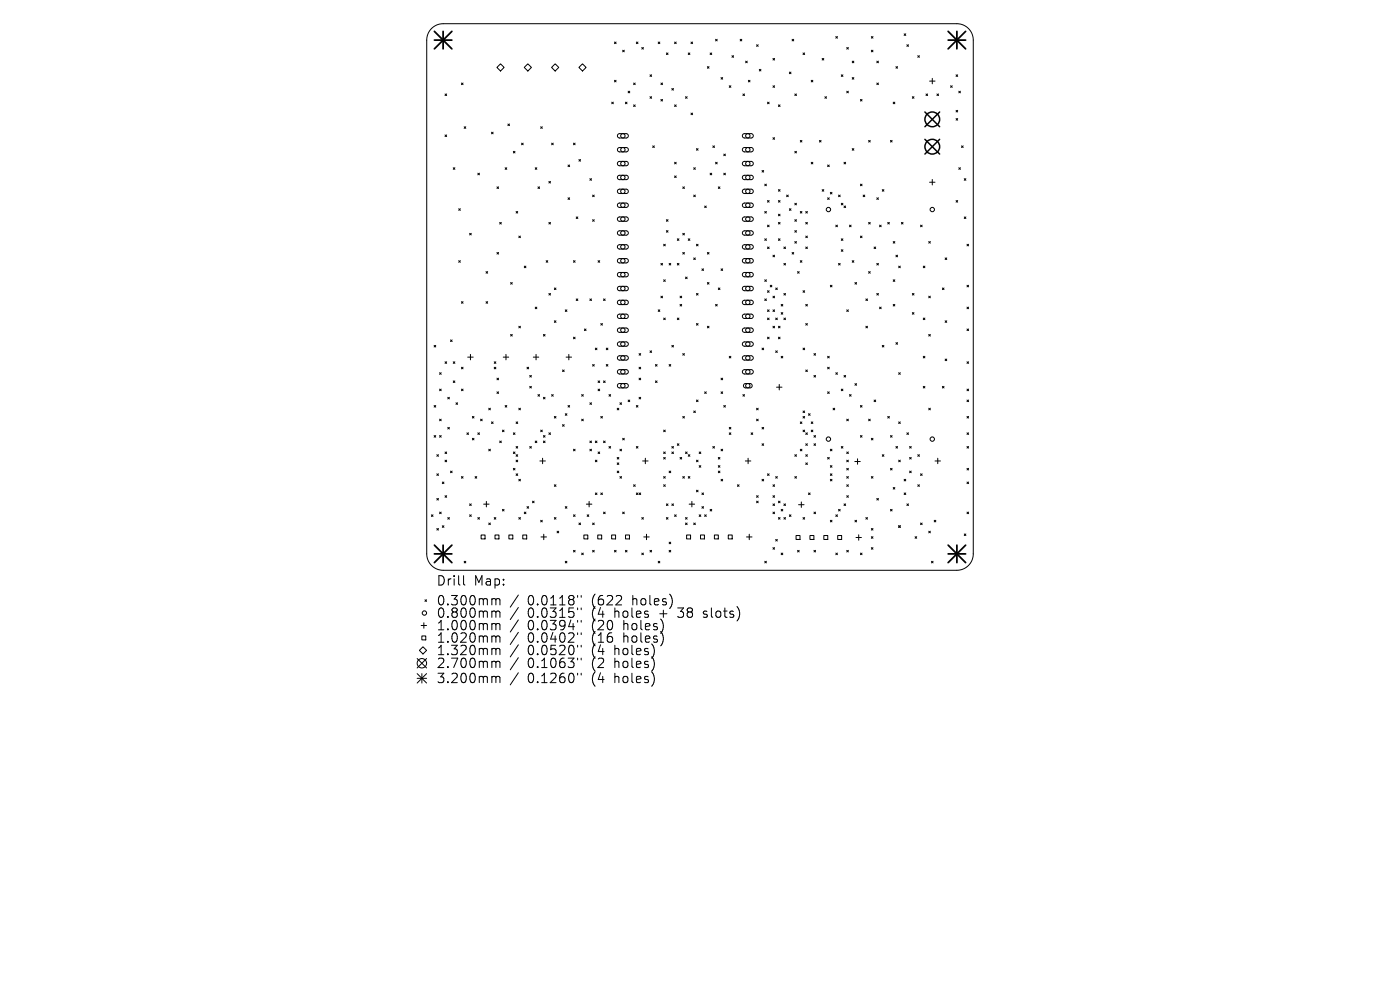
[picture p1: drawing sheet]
<svg xmlns="http://www.w3.org/2000/svg" width="297mm" height="210mm" viewBox="0 0 297 210" stroke-linecap="round" stroke-linejoin="round" font-family="sans-serif">
<defs><g id="words">
<g font-size="2.8">
<text x="92.5" y="124.5">Drill</text>
<text x="100.5" y="124.5">Map:</text>
<text x="92.5" y="128.7">0.300mm</text>
<text x="92.5" y="131.3">0.800mm</text>
<text x="111.9" y="128.7">0.0118&quot;</text>
<text x="111.9" y="131.3">0.0315&quot;</text>
<text x="125.7" y="128.7">(622</text>
<text x="125.7" y="131.3">(4</text>
<text x="130.6" y="131.3">holes</text>
<text x="134.4" y="128.7">holes)</text>
<text x="140.4" y="131.3">+</text>
<text x="144.6" y="131.3">38</text>
<text x="150.1" y="131.3">slots)</text>
<text x="92.5" y="134">1.000mm</text>
<text x="92.5" y="136.6">1.020mm</text>
<text x="111.9" y="134">0.0394&quot;</text>
<text x="111.9" y="136.6">0.0402&quot;</text>
<text x="125.7" y="134">(20</text>
<text x="125.7" y="136.6">(16</text>
<text x="132.5" y="134">holes)</text>
<text x="132.5" y="136.6">holes)</text>
<text x="92.5" y="139.3">1.320mm</text>
<text x="92.5" y="142">2.700mm</text>
<text x="111.9" y="139.3">0.0520&quot;</text>
<text x="111.9" y="142">0.1063&quot;</text>
<text x="125.7" y="139.3">(4</text>
<text x="125.7" y="142">(2</text>
<text x="130.6" y="139.3">holes)</text>
<text x="130.6" y="142">holes)</text>
<text x="92.5" y="145.2">3.200mm</text>
<text x="111.9" y="145.2">0.1260&quot;</text>
<text x="125.7" y="145.2">(4</text>
<text x="130.6" y="145.2">holes)</text>
</g>
</g></defs>
<g fill="none" stroke="#000" stroke-width=".21">
<path d="M91.5 6a3.5 3.5 0 0 1 2.5-1h109a3.5 3.5 0 0 1 3.5 3.5v109a3.5 3.5 0 0 1-3.5 3.5h-109a3.5 3.5 0 0 1-3.5-3.5v-109a3.5 3.5 0 0 1 1-2.5zM94.4 19.9l.4 .4M94.8 19.9l-.4 .4M97.9 17.6l.3 .4M98.2 17.6l-.3 .4M105.4 14.3l.8-.8 .7 .8-.7 .8zM111.2 14.3l.8-.8 .7 .8-.7 .8zM117 14.3l.8-.8 .7 .8-.7 .8zM122.8 14.3l.8-.8 .7 .8-.7 .8zM130.4 8.9l.3 .4M130.4 17l.3 .4M130.7 17l-.3 .4"/>
<path d="M130.7 8.9l-.3 .4M132.1 10.7l.3 .3M132.4 10.7l-.3 .3M133.3 19.3l.3 .4M133.6 19.3l-.3 .4M134.4 17.6l.4 .4M134.8 17.6l-.4 .4M135 8.9l.3 .4M135.3 8.9l-.3 .4M136.2 10.1l.3 .3M136.5 10.1l-.3 .3M137.9 15.9l.3 .3"/>
<path d="M138.2 15.9l-.3 .3M139.6 8.9l.4 .4M140 8.9l-.4 .4M140.2 17.6l.4 .4M140.6 17.6l-.4 .4M141.4 11.2l.3 .4M141.7 11.2l-.3 .4M142.5 18.8l.4 .3M142.9 18.8l-.4 .3M143.1 8.9l.4 .4M143.5 8.9l-.4 .4M146 11.2l.4 .4"/>
<path d="M146.4 11.2l-.4 .4M146.6 8.9l.3 .4M146.9 8.9l-.3 .4M150.1 14.1l.3 .4M150.4 14.1l-.3 .4M150.6 11.2l.4 .4M151 11.2l-.4 .4M151.8 8.3l.4 .4M152.2 8.3l-.4 .4M153 16.4l.3 .4M153.3 16.4l-.3 .4M154.7 18.2l.4 .3"/>
<path d="M155.1 18.2l-.4 .3M155.3 11.8l.3 .4M155.6 11.8l-.3 .4M157 8.3l.4 .4M157.4 8.3l-.4 .4M157.6 19.9l.4 .4M158 19.9l-.4 .4M158.2 13l.3 .3M158.5 13l-.3 .3M158.8 17l.3 .4M159.1 17l-.3 .4M160.5 9.5l.3 .3"/>
<path d="M160.8 9.5l-.3 .3M161.1 14.7l.3 .4M161.4 14.7l-.3 .4M164 12.4l.3 .3M164 18.2l.3 .3M164.3 18.2l-.3 .3M164.3 12.4l-.3 .3M167.5 15.3l.3 .3M167.8 15.3l-.3 .3M168 8.3l.4 .4M168.4 8.3l-.4 .4M168.6 19.9l.4 .4"/>
<path d="M169 19.9l-.4 .4M170.4 11.2l.3 .4M170.7 11.2l-.3 .4M172.1 17l.3 .4M172.4 17l-.3 .4M174.4 12.4l.4 .3M174.8 12.4l-.4 .3M177.3 7.8l.4 .3M177.7 7.8l-.4 .3M178.5 15.9l.3 .3M178.8 15.9l-.3 .3M179.6 10.1l.4 .3"/>
<path d="M179.6 19.3l.4 .4M180 19.3l-.4 .4M180 10.1l-.4 .3M180.8 13l.3 .3M180.8 16.4l.3 .4M181.1 13l-.3 .3M181.1 16.4l-.3 .4M184.9 7.8l.3 .3M184.9 10.7l.3 .3M185.2 7.8l-.3 .3M185.2 10.7l-.3 .3M186 13l.4 .3"/>
<path d="M186 17.6l.4 .4M186.4 13l-.4 .3M186.4 17.6l-.4 .4M190.1 14.1l.3 .4M190.4 14.1l-.3 .4M191.8 7.2l.4 .3M192.2 7.2l-.4 .3M192.4 9.5l.3 .3M192.7 9.5l-.3 .3M194.7 11.8l.4 .4M195.1 11.8l-.4 .4M196.4 19.9l.4 .4"/>
<path d="M196.8 19.9l-.4 .4M197.2 17.2h1.2M197.8 16.6v1.2M198.8 19.9l.3 .4M199.1 19.9l-.3 .4M201.7 18.2l.3 .3M202 18.2l-.3 .3M202.8 15.9l.4 .3M203.2 15.9l-.4 .3M203.4 19.3l.3 .4M203.7 19.3l-.3 .4M94.4 28.6l.4 .4"/>
<path d="M94.8 28.6l-.4 .4M96.2 35.6l.3 .3M96.5 35.6l-.3 .3M98.5 26.9l.3 .3M98.8 26.9l-.3 .3M101.4 36.7l.3 .4M101.7 36.7l-.3 .4M104.3 28l.3 .4M104.6 28l-.3 .4M105.4 39.6l.4 .4M105.8 39.6l-.4 .4M107.2 35.6l.3 .3"/>
<path d="M107.5 35.6l-.3 .3M107.7 26.3l.4 .4M108.1 26.3l-.4 .4M108.9 32.1l.4 .4M109.3 32.1l-.4 .4M110.6 30.4l.4 .3M111 30.4l-.4 .3M113.5 35.6l.4 .3M113.9 35.6l-.4 .3M114.1 39.6l.4 .4M114.5 39.6l-.4 .4M114.7 26.9l.4 .3"/>
<path d="M115.1 26.9l-.4 .3M116.4 38.5l.4 .3M116.8 38.5l-.4 .3M117 30.4l.4 .3M117.4 30.4l-.4 .3M120.5 35l.3 .3M120.8 35l-.3 .3M121.7 30.4l.3 .3M122 30.4l-.3 .3M122.8 33.8l.4 .4M123.2 33.8l-.4 .4M125.1 37.9l.4 .3"/>
<path d="M125.5 37.9l-.4 .3M129.8 21.7l.3 .3M130.1 21.7l-.3 .3M131.1 34.4l.3-.2h1.5l.3 .2 .1 .4-.4 .4h-1.5l-.4-.4zM131.1 37.3l.3-.1h1.5l.3 .2 .1 .3-.4 .4h-1.5l-.4-.3zM131.1 28.5l.3-.1h1.5l.3 .1 .1 .4-.4 .4h-1.5l-.4-.4zM131.1 31.4l.3-.1h1.5l.3 .2 .1 .3-.4 .4h-1.5l-.4-.3zM132.7 21.7l.3 .3M133 21.7l-.3 .3M134.4 22.2l.4 .4M134.8 22.2l-.4 .4M137.9 20.5l.3 .4"/>
<path d="M138.2 20.5l-.3 .4M138.5 30.9l.3 .4M138.8 30.9l-.3 .4M140.2 21.1l.4 .3M140.6 21.1l-.4 .3M143.1 22.2l.4 .4M143.1 34.4l.4 .4M143.1 37.3l.4 .4M143.5 37.3l-.4 .4M143.5 22.2l-.4 .4M143.5 34.4l-.4 .4M144.8 39.6l.4 .4"/>
<path d="M145.2 39.6l-.4 .4M145.4 20.5l.4 .4M145.8 20.5l-.4 .4M146.6 24l.3 .3M146.9 24l-.3 .3M147.2 35.6l.3 .3M147.5 35.6l-.3 .3M147.7 31.5l.4 .4M148.1 31.5l-.4 .4M150.6 36.7l.4 .4M151 36.7l-.4 .4M151.2 30.9l.4 .4"/>
<path d="M151.6 30.9l-.4 .4M151.8 34.4l.4 .4M152.2 34.4l-.4 .4M152.4 39.6l.3 .4M152.7 39.6l-.3 .4M153.5 36.7l.4 .4M153.5 32.7l.4 .3M153.9 36.7l-.4 .4M153.9 32.7l-.4 .3M157.6 28.5l.3-.2 1.5 .1 .3 .1 .1 .4-.4 .4h-1.5l-.4-.3zM157.6 31.4l.3-.1h1.5l.3 .2 .1 .3-.4 .4h-1.5l-.4-.3zM157.6 34.4l.3-.2h1.5l.3 .2 .1 .4-.4 .4h-1.5l-.4-.3z"/>
<path d="M157.6 37.3l.3-.1h1.5l.3 .2 .1 .3-.4 .4h-1.5l-.4-.3zM161.7 36.2l.3 .3M162 36.2l-.3 .3M162.2 39.1l.4 .3M162.6 39.1l-.4 .3M162.8 21.7l.4 .3M163.2 21.7l-.4 .3M164 29.2l.3 .4M164.3 29.2l-.3 .4M165.1 22.2l.4 .4M165.5 22.2l-.4 .4M168.6 32.1l.4 .4"/>
<path d="M169 32.1l-.4 .4M169.8 29.8l.3 .3M170.1 29.8l-.3 .3M172.1 34.4l.3 .4M172.4 34.4l-.3 .4M173.8 29.8l.4 .3M174.2 29.8l-.4 .3M175 20.5l.3 .4M175.3 20.5l-.3 .4M175.6 35l.3 .3M175.9 35l-.3 .3M179.1 34.4l.3 .4"/>
<path d="M179.4 34.4l-.3 .4M180.8 31.5l.3 .4M181.1 31.5l-.3 .4M182.5 21.1l.4 .3M182.5 39.1l.4 .3M182.9 39.1l-.4 .3M182.9 21.1l-.4 .3M184.3 29.8l.3 .3M184.6 29.8l-.3 .3M188.9 29.8l.4 .3M189.3 29.8l-.4 .3M189.5 21.7l.3 .3"/>
<path d="M189.8 21.7l-.3 .3M193.5 20.5l.4 .4M193.9 20.5l-.4 .4M197.2 38.7h1.2M197.8 38.1v1.1M202.8 23.4l.4 .4M202.8 25.1l.4 .4M203.2 25.1l-.4 .4M203.2 23.4l-.4 .4M203.4 35.6l.3 .3M203.7 35.6l-.3 .3M204 30.9l.3 .4"/>
<path d="M204.3 30.9l-.3 .4M204.6 37.9l.3 .3M204.9 37.9l-.3 .3M97.3 44.3l.4 .3M97.3 55.3l.4 .3M97.7 44.3l-.4 .3M97.7 55.3l-.4 .3M99.6 49.5l.4 .3M100 49.5l-.4 .3M103.1 57.6l.4 .4M103.5 57.6l-.4 .4M105.4 53.6l.4 .3"/>
<path d="M105.8 53.6l-.4 .3M106 47.2l.4 .3M106.4 47.2l-.4 .3M108.3 59.9l.4 .4M108.7 59.9l-.4 .4M109.5 44.9l.3 .3M109.8 44.9l-.3 .3M110.1 50.1l.3 .3M110.4 50.1l-.3 .3M111.2 56.5l.4 .3M111.6 56.5l-.4 .3M115.9 55.3l.3 .3"/>
<path d="M116.2 55.3l-.3 .3M116.4 47.2l.4 .3M116.8 47.2l-.4 .3M120.5 42l.3 .3M120.8 42l-.3 .3M121.7 55.3l.3 .3M122 55.3l-.3 .3M122.2 46l.4 .4M122.6 46l-.4 .4M125.7 41.4l.4 .3M125.7 46.6l.4 .3M126.1 46.6l-.4 .3"/>
<path d="M126.1 41.4l-.4 .3M126.9 55.3l.3 .3M127.2 55.3l-.3 .3M131.1 40.3l.3-.2h1.5l.3 .2 .1 .4-.4 .3h-1.5l-.4-.3zM131.1 43.2l.3-.1h1.5l.3 .2 .1 .3-.4 .4h-1.5l-.4-.3zM131.1 46.2l.3-.2h1.5l.3 .2 .1 .4-.4 .3h-1.5l-.4-.3zM131.1 49.1l.3-.1h1.5l.3 .2 .1 .3-.4 .4h-1.5l-.4-.4zM131.1 52l.3-.1h1.5l.3 .2 .1 .4-.4 .3h-1.5l-.4-.3zM131.1 55l.3-.1h1.5l.3 .1 .1 .4-.4 .4h-1.5l-.4-.4zM131.1 57.9l.3-.1h1.5l.3 .2 .1 .3-.4 .4h-1.5l-.4-.3zM140.2 55.9l.4 .3M140.6 55.9l-.4 .3"/>
<path d="M140.8 51.8l.3 .4M140.8 59.3l.3 .4M141.1 59.3l-.3 .4M141.1 51.8l-.3 .4M141.4 46.6l.3 .3M141.4 48.9l.3 .4M141.7 48.9l-.3 .4M141.7 46.6l-.3 .3M142 55.9l.3 .3M142.3 55.9l-.3 .3M143.7 50.7l.3 .3M143.7 55.9l.3 .3"/>
<path d="M144 50.7l-.3 .3M144 55.9l-.3 .3M144.8 53.6l.4 .3M144.8 49.5l.4 .3M145.2 53.6l-.4 .3M145.2 49.5l-.4 .3M145.4 58.8l.4 .3M145.8 58.8l-.4 .3M146 50.7l.4 .3M146.4 50.7l-.4 .3M147.2 54.7l.3 .4M147.2 41.4l.3 .3"/>
<path d="M147.5 54.7l-.3 .4M147.5 41.4l-.3 .3M147.7 51.8l.4 .4M148.1 51.8l-.4 .4M148.9 57l.4 .4M149.3 57l-.4 .4M149.5 43.7l.3 .3M149.8 43.7l-.3 .3M150.1 53.6l.3 .3M150.1 59.9l.3 .4M150.4 59.9l-.3 .4M150.4 53.6l-.3 .3"/>
<path d="M153 57l.3 .4M153.3 57l-.3 .4M157.6 40.3l.3-.2h1.5l.3 .2 .1 .4-.4 .3h-1.5l-.4-.3zM157.6 43.2l.3-.1h1.5l.3 .2 .1 .3-.4 .4h-1.5l-.4-.3zM157.6 46.2l.3-.2h1.5l.3 .2 .1 .4-.4 .3h-1.5l-.4-.3zM157.6 49.1l.3-.1h1.5l.3 .2 .1 .3-.4 .4h-1.5l-.4-.3zM157.6 52l.3-.1h1.5l.3 .2 .1 .4-.4 .3h-1.5l-.4-.3zM157.6 55l.3-.1h1.5l.3 .1 .1 .4-.4 .4h-1.5l-.4-.3zM157.6 57.9l.3-.1h1.5l.3 .2 .1 .3-.4 .4h-1.5l-.4-.3zM162.2 50.7l.4 .3M162.2 44.9l.4 .3M162.2 59.3l.4 .4"/>
<path d="M162.6 44.9l-.4 .3M162.6 59.3l-.4 .4M162.6 50.7l-.4 .3M162.8 42.5l.4 .4M162.8 47.8l.4 .3M162.8 52.4l.4 .3M163.2 42.5l-.4 .4M163.2 47.8l-.4 .3M163.2 52.4l-.4 .3M164 54.1l.3 .4M164.3 54.1l-.3 .4M165.1 40.2l.4 .4"/>
<path d="M165.1 42.5l.4 .4M165.1 45.4l.4 .4M165.1 47.2l.4 .3M165.1 50.7l.4 .3M165.5 40.2l-.4 .4M165.5 42.5l-.4 .4M165.5 45.4l-.4 .4M165.5 50.7l-.4 .3M165.5 47.2l-.4 .3M166.3 52.4l.3 .3M166.3 55.9l.3 .3M166.6 52.4l-.3 .3"/>
<path d="M166.6 55.9l-.3 .3M166.9 41.4l.3 .3M167.2 41.4l-.3 .3M167.5 44.3l.3 .3M167.8 44.3l-.3 .3M168 53.6l.4 .3M168.4 53.6l-.4 .3M168.6 51.2l.4 .4M168.6 48.9l.4 .4M168.6 43.1l.4 .4M168.6 46.6l.4 .3M169 48.9l-.4 .4"/>
<path d="M169 43.1l-.4 .4M169 51.2l-.4 .4M169 46.6l-.4 .3M169.2 57.6l.3 .4M169.5 57.6l-.3 .4M169.8 44.9l.3 .3M169.8 55.3l.3 .3M170.1 44.9l-.3 .3M170.1 55.3l-.3 .3M170.9 44.9l.4 .3M170.9 47.2l.4 .3M170.9 50.1l.4 .3"/>
<path d="M170.9 52.4l.4 .3M171.3 44.9l-.4 .3M171.3 47.2l-.4 .3M171.3 50.1l-.4 .3M171.3 52.4l-.4 .3M174.4 40.2l.4 .4M174.8 40.2l-.4 .4M175.6 42l.3 .3M175.9 42l-.3 .3M176.2 40.8l.3 .3M176.5 40.8l-.3 .3M177.3 47.8l.4 .3"/>
<path d="M177.7 47.8l-.4 .3M177.9 41.4l.3 .3M177.9 55.9l.3 .3M178.2 41.4l-.3 .3M178.2 55.9l-.3 .3M178.5 53l.3 .3M178.5 43.1l.3 .4M178.5 50.7l.3 .3M178.8 43.1l-.3 .4M178.8 50.7l-.3 .3M178.8 53l-.3 .3M179.1 43.7l.3 .3"/>
<path d="M179.4 43.7l-.3 .3M180.2 47.8l.4 .3M180.6 47.8l-.4 .3M180.8 55.3l.3 .3M181.1 55.3l-.3 .3M181.4 59.9l.3 .4M181.7 59.9l-.3 .4M182.5 50.1l.4 .3M182.9 50.1l-.4 .3M183.1 41.4l.4 .3M183.5 41.4l-.4 .3M184.3 47.2l.3 .3"/>
<path d="M184.3 57.6l.3 .4M184.6 57.6l-.3 .4M184.6 47.2l-.3 .3M185.4 52.4l.4 .3M185.8 52.4l-.4 .3M186 42l.4 .3M186 55.9l.4 .3M186.4 42l-.4 .3M186.4 55.9l-.4 .3M186.6 47.8l.3 .3M186.9 47.8l-.3 .3M187.2 40.2l.3 .4"/>
<path d="M187.5 40.2l-.3 .4M188.3 47.2l.4 .3M188.7 47.2l-.4 .3M189.5 51.2l.3 .4M189.5 59.3l.3 .4M189.8 51.2l-.3 .4M189.8 59.3l-.3 .4M190.1 54.1l.3 .4M190.4 54.1l-.3 .4M190.6 56.5l.4 .3M191 56.5l-.4 .3M191.2 47.2l.4 .3"/>
<path d="M191.6 47.2l-.4 .3M195.3 47.8l.3 .3M195.6 47.8l-.3 .3M195.9 56.5l.3 .3M196.2 56.5l-.3 .3M197 51.2l.4 .4M197.4 51.2l-.4 .4M200.5 54.7l.4 .4M200.9 54.7l-.4 .4M202.8 42.5l.4 .4M203.2 42.5l-.4 .4M204.6 46l.3 .4"/>
<path d="M204.9 46l-.3 .4M205.1 51.8l.4 .4M205.5 51.8l-.4 .4M92.1 73.3l.3 .3M92.4 73.3l-.3 .3M93.3 79.1l.3 .3M93.6 79.1l-.3 .3M94.4 76.7l.4 .4M94.8 76.7l-.4 .4M95.6 72.1l.3 .4M95.9 72.1l-.3 .4M96.2 76.7l.3 .4"/>
<path d="M96.5 76.7l-.3 .4M97.9 64l.3 .3M97.9 77.9l.3 .3M98.2 77.9l-.3 .3M98.2 64l-.3 .3M99.2 75.8h1.2M99.8 75.2v1.1M103.1 64l.4 .3M103.5 64l-.4 .3M104.8 76.7l.4 .4M104.8 77.9l.4 .3M105.2 76.7l-.4 .4"/>
<path d="M105.2 77.9l-.4 .3M106.8 75.8h1.1M107.3 75.2v1.1M108.3 70.9l.4 .4M108.7 70.9l-.4 .4M110.1 69.2l.3 .4M110.4 69.2l-.3 .4M111.8 77.9l.4 .3M112.2 77.9l-.4 .3M112.4 79.6l.3 .4M112.7 79.6l-.3 .4M113.1 75.8h1.2"/>
<path d="M113.5 65.1l.4 .4M113.7 75.2v1.1M113.9 65.1l-.4 .4M115.3 70.9l.3 .4M115.6 70.9l-.3 .4M116.4 62.2l.4 .4M116.8 62.2l-.4 .4M117.6 61.1l.3 .3M117.6 68l.3 .4M117.9 68l-.3 .4M117.9 61.1l-.3 .3M119.3 78.5l.4 .3"/>
<path d="M119.7 78.5l-.4 .3M119.9 65.7l.4 .4M120.1 75.8h1.2M120.3 65.7l-.4 .4M120.7 75.2v1.1M121.7 71.5l.3 .4M122 71.5l-.3 .4M122.2 63.4l.4 .4M122.6 63.4l-.4 .4M124 69.8l.3 .3M124.3 69.8l-.3 .3M125.1 63.4l.4 .4"/>
<path d="M125.5 63.4l-.4 .4M125.7 77.3l.4 .4M126.1 77.3l-.4 .4M126.3 73.8l.3 .4M126.6 73.8l-.3 .4M127.5 68.6l.3 .4M127.8 68.6l-.3 .4M128 63.4l.4 .4M128.4 63.4l-.4 .4M128.6 73.8l.4 .4M128.6 77.3l.4 .4M129 77.3l-.4 .4"/>
<path d="M129 73.8l-.4 .4M131.1 60.9l.3-.2h1.5l.3 .2 .1 .4-.4 .4h-1.5l-.4-.4zM131.1 63.8l.3-.1h1.5l.3 .2 .1 .3-.4 .4h-1.5l-.4-.3zM131.1 66.8l.3-.2h1.5l.3 .2 .1 .4-.4 .4h-1.5l-.4-.4zM131.1 69.7l.3-.1h1.5l.3 .2 .1 .3-.4 .4h-1.5l-.4-.3zM131.1 72.7l.3-.2h1.5l.3 .2 .1 .4-.4 .3h-1.5l-.4-.3zM131.1 75.6l.3-.1h1.5l.3 .2 .1 .3-.4 .4h-1.5l-.4-.3zM131.1 78.5l.3-.1h1.5l.3 .2 .1 .4-.4 .3h-1.5l-.4-.3zM135.6 75l.3 .4M135.6 77.9l.3 .3M135.9 75l-.3 .4M135.9 77.9l-.3 .3"/>
<path d="M137.9 74.4l.3 .4M138.2 74.4l-.3 .4M139.1 77.3l.3 .4M139.4 77.3l-.3 .4M139.6 65.7l.4 .4M140 65.7l-.4 .4M140.2 62.8l.4 .4M140.6 62.8l-.4 .4M140.8 67.5l.3 .3M141.1 67.5l-.3 .3M142 77.3l.3 .4M142.3 77.3l-.3 .4"/>
<path d="M142.5 73.3l.4 .3M142.9 73.3l-.4 .3M143.7 67.5l.3 .3M144 67.5l-.3 .3M144.3 62.8l.3 .4M144.3 64.6l.3 .3M144.6 64.6l-.3 .3M144.6 62.8l-.3 .4M144.8 75l.4 .4M145.2 75l-.4 .4M147.7 62.2l.4 .4M147.7 68.6l.4 .4"/>
<path d="M148.1 68.6l-.4 .4M148.1 62.2l-.4 .4M150.1 69.2l.3 .4M150.4 69.2l-.3 .4M151.8 64.6l.4 .3M152.2 64.6l-.4 .3M152.4 61.1l.3 .3M152.7 61.1l-.3 .3M154.7 75.6l.4 .3M155.1 75.6l-.4 .3M157.6 60.9l.3-.2h1.5l.3 .2 .1 .4-.4 .4h-1.5l-.4-.3zM157.6 63.8l.3-.1h1.5l.3 .2 .1 .3-.4 .4h-1.5l-.4-.3z"/>
<path d="M157.6 66.8l.3-.2h1.5l.3 .2 .1 .4-.4 .4h-1.5l-.4-.3zM157.6 69.7l.3-.1h1.5l.3 .2 .1 .3-.4 .4h-1.5l-.4-.3zM157.6 72.7l.3-.2h1.5l.3 .2 .1 .4-.4 .3h-1.5l-.4-.3zM157.6 75.6l.3-.1h1.5l.3 .2 .1 .3-.4 .4h-1.5l-.4-.3zM157.6 78.5l.3-.1h1.5l.3 .2 .1 .4-.4 .3h-1.5l-.4-.3zM161.7 73.8l.3 .4M162 73.8l-.3 .4M162.2 63.4l.4 .4M162.6 63.4l-.4 .4M162.8 71.5l.4 .4M162.8 61.7l.4 .3M162.8 65.7l.4 .4"/>
<path d="M162.8 67.5l.4 .3M163.2 71.5l-.4 .4M163.2 67.5l-.4 .3M163.2 61.7l-.4 .3M163.2 65.7l-.4 .4M163.4 60.5l.3 .4M163.7 60.5l-.3 .4M164 62.8l.3 .4M164 65.7l.3 .4M164 69.2l.3 .4M164.3 62.8l-.3 .4M164.3 65.7l-.3 .4"/>
<path d="M164.3 69.2l-.3 .4M164.6 67.5l.3 .3M164.6 61.1l.3 .3M164.6 74.4l.3 .4M164.9 74.4l-.3 .4M164.9 67.5l-.3 .3M164.9 61.1l-.3 .3M165.1 69.2l.4 .4M165.1 71.5l.4 .4M165.5 71.5l-.4 .4M165.5 69.2l-.4 .4M165.7 64.6l.4 .3"/>
<path d="M165.7 75.6l.4 .3M165.7 66.3l.4 .4M166.1 66.3l-.4 .4M166.1 75.6l-.4 .3M166.1 64.6l-.4 .3M166.3 67.5l.3 .3M166.3 62.2l.3 .4M166.6 62.2l-.3 .4M166.6 67.5l-.3 .3M170.4 61.7l.3 .3M170.4 73.8l.3 .4M170.7 61.7l-.3 .3"/>
<path d="M170.7 73.8l-.3 .4M170.9 64.6l.4 .3M170.9 68.6l.4 .4M170.9 78.5l.4 .3M171.3 78.5l-.4 .3M171.3 68.6l-.4 .4M171.3 64.6l-.4 .3M172.7 75l.3 .4M172.7 79.6l.3 .4M173 79.6l-.3 .4M173 75l-.3 .4M175.6 77.9l.3 .3"/>
<path d="M175.6 75.6l.3 .3M175.9 77.9l-.3 .3M175.9 75.6l-.3 .3M176.2 60.5l.3 .4M176.5 60.5l-.3 .4M177.3 79.1l.4 .3M177.7 79.1l-.4 .3M179.1 79.6l.3 .4M179.4 79.6l-.3 .4M179.6 65.7l.4 .4M180 65.7l-.4 .4M183.7 69.2l.3 .4"/>
<path d="M183.7 63.4l.3 .4M184 63.4l-.3 .4M184 69.2l-.3 .4M186 62.2l.4 .4M186.4 62.2l-.4 .4M186.6 65.1l.3 .4M186.9 65.1l-.3 .4M187.2 73.3l.3 .3M187.5 73.3l-.3 .3M189.5 64.6l.3 .3M189.8 64.6l-.3 .3M190.1 72.7l.3 .3"/>
<path d="M190.4 72.7l-.3 .3M190.6 79.1l.4 .3M191 79.1l-.4 .3M193.5 62.2l.4 .4M193.5 66.3l.4 .4M193.9 62.2l-.4 .4M193.9 66.3l-.4 .4M195.9 75.6l.3 .3M195.9 67.5l.3 .3M196.2 67.5l-.3 .3M196.2 75.6l-.3 .3M197 62.8l.4 .4"/>
<path d="M197 70.9l.4 .4M197.4 62.8l-.4 .4M197.4 70.9l-.4 .4M199.9 61.1l.4 .3M200.3 61.1l-.4 .3M200.5 68l.4 .4M200.5 76.2l.4 .3M200.9 68l-.4 .4M200.9 76.2l-.4 .3M205.1 69.8l.4 .3M205.1 76.7l.4 .4M205.1 60.5l.4 .4"/>
<path d="M205.1 65.1l.4 .4M205.5 60.5l-.4 .4M205.5 69.8l-.4 .3M205.5 65.1l-.4 .4M205.5 76.7l-.4 .4M92.1 86l.3 .4M92.1 92.4l.3 .3M92.4 86l-.3 .4M92.4 92.4l-.3 .3M92.7 96.5l.3 .3M93 96.5l-.3 .3M93.3 82.5l.3 .4"/>
<path d="M93.3 88.9l.3 .4M93.3 92.4l.3 .3M93.6 82.5l-.3 .4M93.6 88.9l-.3 .4M93.6 92.4l-.3 .3M94.4 95.9l.4 .3M94.4 97.6l.4 .4M94.8 95.9l-.4 .3M94.8 97.6l-.4 .4M95 90.7l.3 .3M95 84.3l.3 .3M95.3 90.7l-.3 .3"/>
<path d="M95.3 84.3l-.3 .3M95.6 99.9l.3 .4M95.9 99.9l-.3 .4M96.2 80.8l.3 .3M96.5 80.8l-.3 .3M96.7 85.4l.4 .4M97.1 85.4l-.4 .4M97.9 82.5l.3 .4M98.2 82.5l-.3 .4M99 91.8l.4 .4M99.4 91.8l-.4 .4M100.2 93l.4 .3"/>
<path d="M100.2 88.3l.4 .4M100.6 93l-.4 .3M100.6 88.3l-.4 .4M101.4 91.8l.3 .4M101.7 91.8l-.3 .4M101.9 88.9l.4 .4M102.3 88.9l-.4 .4M103.7 86.6l.3 .3M103.7 95.3l.3 .3M104 86.6l-.3 .3M104 95.3l-.3 .3M104.3 89.5l.3 .3"/>
<path d="M104.6 89.5l-.3 .3M105.4 80.2l.4 .4M105.4 83.1l.4 .4M105.8 80.2l-.4 .4M105.8 83.1l-.4 .4M106 93.6l.4 .3M106.4 93.6l-.4 .3M106.6 91.2l.3 .4M106.9 91.2l-.3 .4M107.2 86l.3 .4M107.5 86l-.3 .4M108.9 95.9l.4 .3"/>
<path d="M108.9 91.8l.4 .4M108.9 99.4l.4 .3M109.3 91.8l-.4 .4M109.3 95.9l-.4 .3M109.3 99.4l-.4 .3M109.5 89.5l.3 .3M109.5 96.5l.3 .3M109.5 94.7l.3 .4M109.5 97.6l.3 .4M109.8 89.5l-.3 .3M109.8 94.7l-.3 .4M109.8 96.5l-.3 .3"/>
<path d="M109.8 97.6l-.3 .4M110.1 86.6l.3 .3M110.4 86.6l-.3 .3M112.4 94.7l.3 .4M112.4 82l.3 .3M112.7 94.7l-.3 .4M112.7 82l-.3 .3M113.5 93.6l.4 .3M113.9 93.6l-.4 .3M114.1 83.7l.4 .3M114.5 83.7l-.4 .3M114.5 97.8h1.2"/>
<path d="M114.7 91.2l.4 .4M115.1 91.2l-.4 .4M115.1 97.2v1.2M115.3 84.3l.3 .3M115.3 92.4l.3 .3M115.3 93.6l.3 .3M115.6 84.3l-.3 .3M115.6 93.6l-.3 .3M115.6 92.4l-.3 .3M116.4 91.8l.4 .4M116.8 91.8l-.4 .4M117 83.7l.4 .3"/>
<path d="M117.4 83.7l-.4 .3M117.6 88.3l.3 .4M117.9 88.3l-.3 .4M119.3 90.1l.4 .3M119.7 90.1l-.4 .3M119.9 87.8l.4 .3M120.3 87.8l-.4 .3M120.5 86l.3 .4M120.8 86l-.3 .4M121.7 95.3l.3 .3M122 95.3l-.3 .3M123.4 88.9l.3 .4"/>
<path d="M123.4 83.7l.3 .3M123.7 83.7l-.3 .3M123.7 88.9l-.3 .4M125.1 85.4l.4 .4M125.1 93.6l.4 .3M125.1 95.3l.4 .3M125.5 95.3l-.4 .3M125.5 85.4l-.4 .4M125.5 93.6l-.4 .3M126.3 93.6l.3 .3M126.3 97.6l.3 .4M126.6 93.6l-.3 .3"/>
<path d="M126.6 97.6l-.3 .4M126.9 80.8l.3 .3M126.9 82.5l.3 .4M126.9 95.9l.3 .3M127.2 80.8l-.3 .3M127.2 82.5l-.3 .4M127.2 95.9l-.3 .3M127.5 88.3l.3 .4M127.8 88.3l-.3 .4M128 93.6l.4 .3M128 80.8l.4 .3M128.4 80.8l-.4 .3"/>
<path d="M128.4 93.6l-.4 .3M129.2 94.7l.3 .4M129.2 83.7l.3 .3M129.5 94.7l-.3 .4M129.5 83.7l-.3 .3M130.9 97l.4 .4M130.9 98.2l.4 .3M130.9 86.6l.4 .3M130.9 99.9l.4 .4M131.1 81.5l.3-.1h1.5l.3 .2 .1 .3-.4 .4h-1.5l-.4-.4zM131.3 86.6l-.4 .3M131.3 99.9l-.4 .4"/>
<path d="M131.3 97l-.4 .4M131.3 98.2l-.4 .3M131.5 85.4l.4 .4M131.5 95.3l.4 .3M131.9 85.4l-.4 .4M131.9 95.3l-.4 .3M132.1 93l.3 .3M132.4 93l-.3 .3M133.3 84.9l.3 .3M133.6 84.9l-.3 .3M135 86l.3 .4M135 94.7l.3 .4"/>
<path d="M135.3 86l-.3 .4M135.3 94.7l-.3 .4M135.6 84.3l.3 .3M135.6 80.2l.3 .4M135.9 84.3l-.3 .3M135.9 80.2l-.3 .4M136.3 97.8h1.2M136.9 97.2v1.2M139.1 80.8l.3 .3M139.4 80.8l-.3 .3M140.8 91.2l.3 .4M140.8 95.9l.3 .3"/>
<path d="M140.8 97l.3 .4M141.1 95.9l-.3 .3M141.1 91.2l-.3 .4M141.1 97l-.3 .4M142 99.9l.3 .4M142.3 99.9l-.3 .4M142.5 94.7l.4 .4M142.5 95.9l.4 .3M142.9 95.9l-.4 .3M142.9 94.7l-.4 .4M143.7 94.1l.3 .4M144 94.1l-.3 .4"/>
<path d="M144.3 97l.3 .4M144.6 97l-.3 .4M144.8 88.3l.4 .4M145.2 88.3l-.4 .4M145.4 95.9l.4 .3M145.8 95.9l-.4 .3M146 96.5l.4 .3M146.4 96.5l-.4 .3M147.2 87.2l.3 .3M147.5 87.2l-.3 .3M147.7 84.9l.4 .3M147.7 97.6l.4 .4"/>
<path d="M148.1 84.9l-.4 .3M148.1 97.6l-.4 .4M148.3 98.8l.4 .3M148.3 95.9l.4 .3M148.7 98.8l-.4 .3M148.7 95.9l-.4 .3M149.5 83.1l.3 .4M149.8 83.1l-.3 .4M151.2 94.7l.4 .4M151.6 94.7l-.4 .4M152.4 99.9l.3 .4M152.4 97l.3 .4"/>
<path d="M152.4 98.8l.3 .3M152.7 97l-.3 .4M152.7 98.8l-.3 .3M152.7 99.9l-.3 .4M153 83.1l.3 .4M153 80.2l.3 .4M153 95.3l.3 .3M153.3 95.3l-.3 .3M153.3 80.2l-.3 .4M153.3 83.1l-.3 .4M153.5 86l.4 .4M153.9 86l-.4 .4"/>
<path d="M154.7 91.8l.4 .4M154.7 90.7l.4 .3M155.1 90.7l-.4 .3M155.1 91.8l-.4 .4M157.6 83.7l.4 .3M157.9 81.5l.2-.1h1.1l.3 .2 .1 .3-.4 .4h-1.1l-.4-.4zM158 83.7l-.4 .3M158.1 97.8h1.2M158.7 97.2v1.2M159.3 91.8l.4 .4M159.7 91.8l-.4 .4M160.5 86.6l.3 .3"/>
<path d="M160.5 88.9l.3 .4M160.8 86.6l-.3 .3M160.8 88.9l-.3 .4M161.7 94.1l.3 .4M161.7 90.7l.3 .3M162 90.7l-.3 .3M162 94.1l-.3 .4M164.7 82.1h1.2M165.3 81.6v1.1M168.6 96.5l.4 .3M169 96.5l-.4 .3M169.8 89.5l.3 .3"/>
<path d="M169.8 95.3l.3 .3M170.1 89.5l-.3 .3M170.1 95.3l-.3 .3M170.4 87.2l.3 .3M170.4 88.3l.3 .4M170.4 91.2l.3 .4M170.7 88.3l-.3 .4M170.7 87.2l-.3 .3M170.7 91.2l-.3 .4M170.9 96.5l.4 .3M170.9 91.8l.4 .4M170.9 94.1l.4 .4"/>
<path d="M170.9 98.2l.4 .3M171.3 98.2l-.4 .3M171.3 94.1l-.4 .4M171.3 91.8l-.4 .4M171.3 96.5l-.4 .3M171.5 87.8l.4 .3M171.9 87.8l-.4 .3M172.1 89.5l.3 .3M172.1 91.2l.3 .4M172.4 91.2l-.3 .4M172.4 89.5l-.3 .3M172.7 92.4l.3 .3"/>
<path d="M172.7 94.1l.3 .4M173 94.1l-.3 .4M173 92.4l-.3 .3M175.6 83.1l.3 .4M175.6 97l.3 .4M175.9 83.1l-.3 .4M175.9 97l-.3 .4M176.2 95.3l.3 .3M176.2 98.8l.3 .3M176.5 95.3l-.3 .3M176.5 98.8l-.3 .3M176.7 86.6l.4 .3"/>
<path d="M177.1 86.6l-.4 .3M178.5 94.7l.3 .4M178.5 82.5l.3 .4M178.8 94.7l-.3 .4M178.8 82.5l-.3 .4M179.6 95.9l.4 .3M179.6 99.4l.4 .3M179.6 88.9l.4 .4M179.6 97.6l.4 .4M180 99.4l-.4 .3M180 88.9l-.4 .4M180 95.9l-.4 .3"/>
<path d="M180 97.6l-.4 .4M180.2 83.7l.4 .3M180.6 83.7l-.4 .3M181.3 97.9h1.2M181.4 81.4l.3 .3M181.7 81.4l-.3 .3M181.9 97.3v1.2M182.5 92.4l.4 .3M182.5 86l.4 .4M182.9 92.4l-.4 .3M182.9 86l-.4 .4M184.3 88.9l.3 .4"/>
<path d="M184.6 88.9l-.3 .4M184.9 93l.3 .3M185.2 93l-.3 .3M185.4 84.9l.4 .3M185.8 84.9l-.4 .3M187.2 96.5l.3 .3M187.5 96.5l-.3 .3M188.3 88.3l.4 .4M188.7 88.3l-.4 .4M188.9 92.4l.4 .3M188.9 99.4l.4 .3M189.3 92.4l-.4 .3"/>
<path d="M189.3 99.4l-.4 .3M190.1 94.7l.3 .4M190.4 94.7l-.3 .4M190.6 89.5l.4 .3M190.6 97.6l.4 .4M191 89.5l-.4 .3M191 97.6l-.4 .4M192.4 91.8l.3 .4M192.7 91.8l-.3 .4M193 94.7l.3 .4M193 97l.3 .4M193 99.9l.3 .4"/>
<path d="M193.3 99.9l-.3 .4M193.3 94.7l-.3 .4M193.3 97l-.3 .4M194.7 96.5l.4 .3M195.1 96.5l-.4 .3M195.9 82l.3 .3M196.2 82l-.3 .3M197 86.6l.4 .3M197.4 86.6l-.4 .3M198.4 97.8h1.1M198.9 97.2v1.2M199.9 82l.4 .3"/>
<path d="M200.3 82l-.4 .3M205.1 94.7l.4 .4M205.1 82.5l.4 .4M205.1 84.9l.4 .3M205.1 88.3l.4 .4M205.1 91.8l.4 .4M205.1 99.4l.4 .3M205.5 94.7l-.4 .4M205.5 88.3l-.4 .4M205.5 91.8l-.4 .4M205.5 82.5l-.4 .4M205.5 84.9l-.4 .3"/>
<path d="M205.5 99.4l-.4 .3M91.5 109.2l.4 .4M91.9 109.2l-.4 .4M92.7 100.5l.3 .4M92.7 105.7l.3 .4M92.7 112.1l.3 .4M93 100.5l-.3 .4M93 105.7l-.3 .4M93 112.1l-.3 .4M93.3 108.6l.3 .4M93.6 108.6l-.3 .4M93.8 111.5l.4 .4"/>
<path d="M93.8 102.3l.4 .3M94.2 102.3l-.4 .3M94.2 111.5l-.4 .4M94.4 105.1l.4 .4M94.8 105.1l-.4 .4M95 109.8l.3 .3M95.3 109.8l-.3 .3M97.9 101.1l.3 .3M98.2 101.1l-.3 .3M98.5 119.1l.3 .3M98.8 119.1l-.3 .3M99.6 106.9l.4 .3"/>
<path d="M99.6 109.2l.4 .4M100 106.9l-.4 .3M100 109.2l-.4 .4M100.8 101.1l.3 .3M101.1 101.1l-.3 .3M101.4 109.8l.3 .3M101.7 109.8l-.3 .3M102.1 113.5h.8v.8h-.8zM102.6 106.9h1.2M103.2 106.4v1.1M103.7 110.9l.3 .4M104 110.9l-.3 .4"/>
<path d="M104.8 109.8l.4 .3M105 113.5h.8v.8h-.8zM105.2 109.8l-.4 .3M106.6 108l.3 .4M106.9 108l-.3 .4M108 113.5h.8v.8h-.8zM109.5 100.5l.3 .4M109.8 100.5l-.3 .4M110.1 101.7l.3 .3M110.1 109.8l.3 .3M110.4 101.7l-.3 .3M110.4 109.8l-.3 .3"/>
<path d="M110.9 113.5h.8v.8h-.8zM111.2 108.6l.4 .4M111.6 108.6l-.4 .4M111.8 107.5l.4 .3M112.2 107.5l-.4 .3M113 106.3l.3 .4M113.3 106.3l-.3 .4M114.7 110.4l.4 .3M114.8 113.9h1.1M115.1 110.4l-.4 .3M115.4 113.3v1.2M117.6 102.8l.3 .4"/>
<path d="M117.6 109.8l.3 .3M117.9 102.8l-.3 .4M117.9 109.8l-.3 .3M118.2 112.7l.3 .3M118.5 112.7l-.3 .3M119.9 107.5l.4 .3M119.9 119.1l.4 .3M120.3 107.5l-.4 .3M120.3 119.1l-.4 .3M121.7 109.2l.3 .4M121.7 116.7l.3 .4M122 109.2l-.3 .4"/>
<path d="M122 116.7l-.3 .4M122.8 110.9l.4 .4M123.2 110.9l-.4 .4M123.4 117.3l.3 .4M123.7 117.3l-.3 .4M123.9 113.5h.8v.8h-.8zM124.4 106.9h1.2M124.6 109.2l.3 .4M124.9 109.2l-.3 .4M125 106.4v1.1M125.7 110.9l.4 .4M125.7 116.7l.4 .4"/>
<path d="M126.1 110.9l-.4 .4M126.1 116.7l-.4 .4M126.3 104.6l.3 .3M126.6 104.6l-.3 .3M126.8 113.5h.8v.8h-.8zM127.5 104.6l.3 .3M127.8 104.6l-.3 .3M128 108.6l.4 .4M128.4 108.6l-.4 .4M129.8 113.5h.8v.8h-.8zM130.4 116.7l.3 .4M130.7 116.7l-.3 .4"/>
<path d="M131.5 101.1l.4 .3M131.9 101.1l-.4 .3M132.1 108.6l.3 .4M132.4 108.6l-.3 .4M132.7 116.7l.3 .4M132.7 113.5h.8v.8h-.8zM133 116.7l-.3 .4M134.4 102.8l.4 .4M134.8 102.8l-.4 .4M135 104.6l.3 .3M135.3 104.6l-.3 .3M135.6 104.6l.3 .3"/>
<path d="M135.9 104.6l-.3 .3M136.2 109.8l.3 .3M136.2 117.3l.3 .4M136.5 109.8l-.3 .3M136.5 117.3l-.3 .4M136.6 113.9h1.1M137.2 113.3v1.2M137.9 116.7l.3 .4M138.2 116.7l-.3 .4M139.6 119.1l.4 .3M140 119.1l-.4 .3M140.8 101.1l.3 .3"/>
<path d="M140.8 102.8l.3 .4M141.1 101.1l-.3 .3M141.1 102.8l-.3 .4M141.4 106.9l.3 .3M141.4 109.8l.3 .3M141.7 106.9l-.3 .3M141.7 109.8l-.3 .3M142 115l.3 .4M142 116.7l.3 .4M142.3 116.7l-.3 .4M142.3 115l-.3 .4M142.5 106.9l.4 .3"/>
<path d="M142.9 106.9l-.4 .3M143.1 109.2l.4 .4M143.5 109.2l-.4 .4M144.8 101.1l.4 .3M145.2 101.1l-.4 .3M145.4 110.9l.4 .4M145.4 109.8l.4 .3M145.7 113.5h.8v.8h-.8zM145.8 109.8l-.4 .3M145.8 110.9l-.4 .4M146 101.1l.4 .3M146.2 106.9h1.2"/>
<path d="M146.4 101.1l-.4 .3M146.8 106.4v1.1M147.2 110.9l.3 .4M147.5 110.9l-.3 .4M147.7 104l.4 .3M148.1 104l-.4 .3M148.3 109.2l.4 .4M148.6 113.5h.8v.8h-.8zM148.7 109.2l-.4 .4M148.9 104.6l.4 .3M148.9 107.5l.4 .3M149.3 104.6l-.4 .3"/>
<path d="M149.3 107.5l-.4 .3M149.5 109.2l.3 .4M149.8 109.2l-.3 .4M150.6 108l.4 .4M151 108l-.4 .4M151.6 113.5h.8v.8h-.8zM153 101.7l.3 .3M153.3 101.7l-.3 .3M154.5 113.5h.8v.8h-.8zM156.4 102.8l.4 .4M156.8 102.8l-.4 .4M158.4 113.9h1.1"/>
<path d="M159 113.3v1.2M160.5 105.1l.3 .4M160.5 106.3l.3 .4M160.8 105.1l-.3 .4M160.8 106.3l-.3 .4M161.7 101.7l.3 .3M162 101.7l-.3 .3M162.2 119.1l.4 .3M162.6 119.1l-.4 .3M162.8 100.5l.4 .4M163.2 100.5l-.4 .4M164 108.6l.3 .4"/>
<path d="M164 102.8l.3 .4M164 105.1l.3 .4M164 106.9l.3 .3M164 116.2l.3 .3M164.3 102.8l-.3 .4M164.3 105.1l-.3 .4M164.3 106.9l-.3 .3M164.3 108.6l-.3 .4M164.3 116.2l-.3 .3M164.6 101.1l.3 .3M164.6 114.4l.3 .4M164.9 101.1l-.3 .3"/>
<path d="M164.9 114.4l-.3 .4M165.1 109.8l.4 .3M165.1 106.3l.4 .4M165.5 106.3l-.4 .4M165.5 109.8l-.4 .3M165.7 108l.4 .4M165.7 117.3l.4 .4M166.1 108l-.4 .4M166.1 117.3l-.4 .4M166.3 106.9l.3 .3M166.3 109.8l.3 .3M166.6 106.9l-.3 .3"/>
<path d="M166.6 109.8l-.3 .3M167.5 109.2l.3 .4M167.8 109.2l-.3 .4M168.6 101.1l.4 .3M168.9 113.6h.8v.8h-.8zM169 101.1l-.4 .3M169.2 116.7l.3 .4M169.4 107.1h1.2M169.5 116.7l-.3 .4M170 106.5v1.1M170.4 109.8l.3 .3M170.7 109.8l-.3 .3"/>
<path d="M171.5 104.6l.4 .3M171.8 113.6h.9v.8h-.9zM171.9 104.6l-.4 .3M172.7 108.6l.3 .4M172.7 116.7l.3 .4M173 108.6l-.3 .4M173 116.7l-.3 .4M174.8 113.6h.8v.8h-.8zM176.2 101.7l.3 .3M176.2 100.5l.3 .4M176.2 110.4l.3 .3M176.5 100.5l-.3 .4"/>
<path d="M176.5 101.7l-.3 .3M176.5 110.4l-.3 .3M177.3 109.2l.4 .4M177.3 117.3l.4 .4M177.7 109.2l-.4 .4M177.7 117.3l-.4 .4M177.7 113.6h.9v.8h-.9zM177.9 108l.3 .4M178.2 108l-.3 .4M179.1 106.9l.3 .3M179.4 106.9l-.3 .3M179.6 105.1l.4 .4"/>
<path d="M179.6 102.8l.4 .4M179.6 101.1l.4 .3M179.6 116.7l.4 .4M180 101.1l-.4 .3M180 102.8l-.4 .4M180 105.1l-.4 .4M180 116.7l-.4 .4M181.4 110.4l.3 .3M181.6 114h1.1M181.7 110.4l-.3 .3M182.2 113.4v1.2M182.5 117.3l.4 .4"/>
<path d="M182.9 117.3l-.4 .4M183.7 109.8l.3 .3M184 109.8l-.3 .3M184.9 113.8l.3 .4M184.9 101.1l.3 .3M184.9 112.1l.3 .4M184.9 116.2l.3 .3M185.2 101.1l-.3 .3M185.2 112.1l-.3 .4M185.2 113.8l-.3 .4M185.2 116.2l-.3 .3M186 105.7l.4 .4"/>
<path d="M186.4 105.7l-.4 .4M188.9 108l.4 .4M189.3 108l-.4 .4M189.5 103.4l.3 .4M189.8 103.4l-.3 .4M190.6 111.5l.4 .4M191 111.5l-.4 .4M191.8 101.7l.4 .3M191.8 104.6l.4 .3M192.2 104.6l-.4 .3M192.2 101.7l-.4 .3M192.4 106.9l.3 .3"/>
<path d="M192.7 106.9l-.3 .3M194.1 113.8l.4 .4M194.5 113.8l-.4 .4M194.7 102.8l.4 .4M195.1 102.8l-.4 .4M195.3 100.5l.3 .4M195.3 110.9l.3 .4M195.6 100.5l-.3 .4M195.6 110.9l-.3 .4M197 112.7l.4 .3M197.4 112.7l-.4 .3M197.6 119.1l.4 .3"/>
<path d="M198 119.1l-.4 .3M198.2 110.4l.3 .3M198.5 110.4l-.3 .3M204.6 113.3l.3 .3M204.9 113.3l-.3 .3M205.1 102.3l.4 .3M205.1 108.6l.4 .4M205.5 102.3l-.4 .3M205.5 108.6l-.4 .4M88.5 139.7l2 2M89.3 132.7h1.2M89.5 134.9h.8v.8h-.8z"/>
<path d="M89.7 137.2l.8 .8-.8 .7-.7-.7zM89.9 132.1v1.2M90.2 127.2l.3 .4M90.5 127.2l-.3 .4M90.5 139.7l-2 2M98.3 122.1v1.7l.3 .3M104.6 127l.5 .1 .1 .2M104.6 129.6h.3l.3 .3M104.6 132.3l.5 .1 .1 .2M104.6 134.9l.5 .1 .1 .2M104.6 137.5h.3l.3 .3M105.2 127.3l.3-.3 .5 .1 .1 1.2"/>
<path d="M105.2 127.3v1M105.2 129.9v1.1M105.2 132.6v1M105.2 135.2v1M105.2 137.8v1.1M105.2 129.9l.3-.3 .5 .1 .1 1.3M105.2 132.6l.3-.3 .5 .1 .1 1.2M105.2 135.2l.3-.3 .5 .1 .1 1.2M105.2 137.8l.3-.3 .5 .1 .1 1.3M110 126.2l-1.8 2.6M110 128.9l-1.8 2.5M110 131.5l-1.8 2.6"/>
<path d="M110 134.1l-1.8 2.6M110 136.8l-1.8 2.6M110 139.5l-1.8 2.6M122.5 126.3v.4M122.5 129v.3M122.5 131.6v.4M122.5 134.2v.4M122.5 136.9v.4M122.5 139.6v.4M123.3 126.3v.4M123.3 129v.3M123.3 131.6v.4"/>
<path d="M123.3 134.2v.4M123.3 136.9v.4M123.3 139.6v.4M149.2 130.9l.2 .1M149.3 129.7v.5M88.5 142.9l2 2M88.5 143.9h2M89.5 142.9v2M90.5 142.9l-2 2M104.6 140.3l.5 .1 .1 .2M104.6 143.5h.3l.3 .3M105.2 140.6v1"/>
<path d="M105.2 143.8v1M105.2 140.6l.3-.3 .5 .1 .1 1.2M105.2 143.8l.3-.3 .5 .1 .1 1.2M110 142.7l-1.8 2.6M122.5 142.8v.4M123.3 142.8v.4"/>
<circle cx="132.1" cy="37.6" r=".46"/>
<circle cx="132.1" cy="34.7" r=".46"/>
<circle cx="132.1" cy="31.8" r=".46"/>
<circle cx="132.1" cy="28.8" r=".46"/>
<circle cx="158.6" cy="37.6" r=".46"/>
<circle cx="158.6" cy="28.8" r=".46"/>
<circle cx="158.6" cy="31.8" r=".46"/>
<circle cx="158.6" cy="34.7" r=".46"/>
<circle cx="132.1" cy="40.6" r=".46"/>
<circle cx="132.1" cy="43.5" r=".46"/>
<circle cx="132.1" cy="52.4" r=".46"/>
<circle cx="132.1" cy="46.5" r=".46"/>
<circle cx="132.1" cy="58.3" r=".46"/>
<circle cx="132.1" cy="55.3" r=".46"/>
<circle cx="132.1" cy="49.4" r=".46"/>
<circle cx="158.6" cy="40.6" r=".46"/>
<circle cx="158.6" cy="43.5" r=".46"/>
<circle cx="158.6" cy="52.4" r=".46"/>
<circle cx="158.6" cy="46.5" r=".46"/>
<circle cx="158.6" cy="58.3" r=".46"/>
<circle cx="158.6" cy="55.3" r=".46"/>
<circle cx="158.6" cy="49.4" r=".46"/>
<circle cx="175.7" cy="44.5" r=".46"/>
<circle cx="197.8" cy="44.5" r=".46"/>
<circle cx="132.1" cy="70" r=".46"/>
<circle cx="132.1" cy="61.2" r=".46"/>
<circle cx="132.1" cy="78.9" r=".46"/>
<circle cx="132.1" cy="64.2" r=".46"/>
<circle cx="132.1" cy="75.9" r=".46"/>
<circle cx="132.1" cy="73" r=".46"/>
<circle cx="132.1" cy="67.1" r=".46"/>
<circle cx="158.6" cy="70" r=".46"/>
<circle cx="158.6" cy="61.2" r=".46"/>
<circle cx="158.6" cy="64.2" r=".46"/>
<circle cx="158.6" cy="75.9" r=".46"/>
<circle cx="158.6" cy="78.9" r=".46"/>
<circle cx="158.6" cy="73" r=".46"/>
<circle cx="158.6" cy="67.1" r=".46"/>
<circle cx="132.1" cy="81.8" r=".46"/>
<circle cx="158.6" cy="81.8" r=".46"/>
<circle cx="175.7" cy="93.1" r=".46"/>
<circle cx="197.8" cy="93.1" r=".46"/>
<circle cx="90" cy="130" r=".46"/>
<circle cx="89.5" cy="140.7" r="1"/>
</g>
<g fill="none" stroke="#000" stroke-width=".31">
<path d="M196.2 23.8l3.1 3.1M196.2 29.6l3.1 3.1M199.3 23.8l-3.1 3.1M199.3 29.6l-3.1 3.1"/>
<circle cx="197.8" cy="25.3" r="1.57"/>
<circle cx="197.8" cy="31.1" r="1.57"/>
</g>
<g fill="none" stroke="#000" stroke-width=".37">
<path d="M92.2 6.7l3.7 3.7M92.2 8.5h3.7M94 6.7v3.7M95.9 6.7l-3.7 3.7M201.1 8.5h3.8M201.1 6.7l3.8 3.7M203 6.7v3.7M204.9 6.7l-3.8 3.7M92.2 115.6l3.7 3.8M92.2 117.5h3.7M94 115.6v3.8M95.9 115.6l-3.7 3.8"/>
<path d="M201.1 117.5h3.8M201.1 115.6l3.8 3.8M203 115.6v3.8M204.9 115.6l-3.8 3.8"/>
</g>
<use href="#words"/>
</svg>
